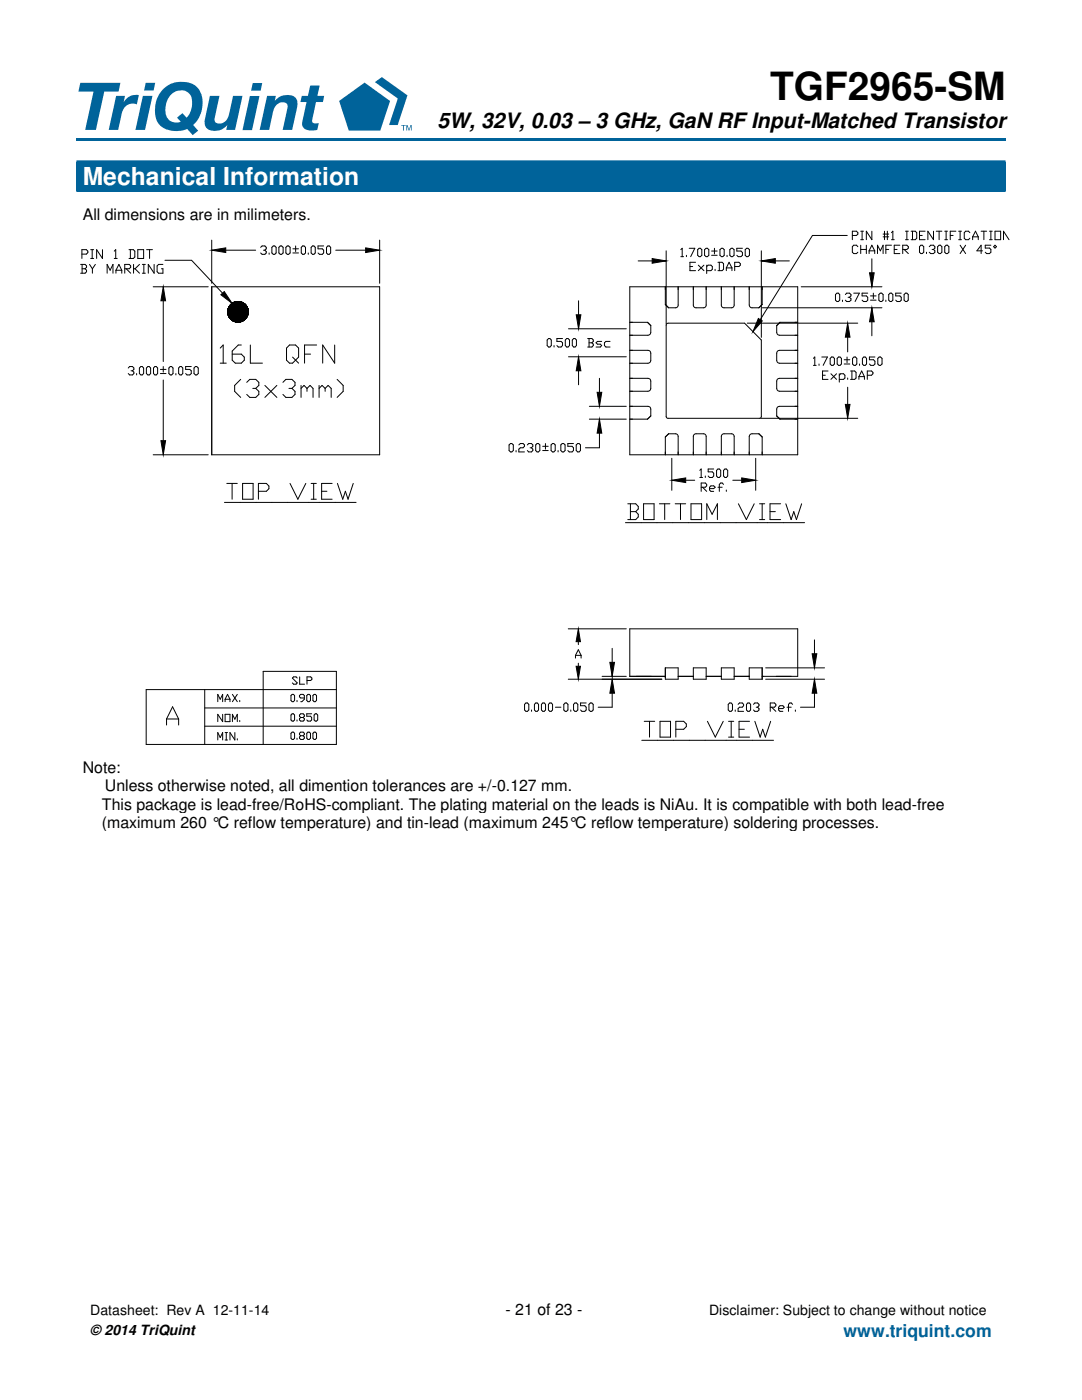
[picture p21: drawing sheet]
<svg xmlns="http://www.w3.org/2000/svg" width="216mm" height="279mm" viewBox="0 0 216 279" stroke-linecap="round" stroke-linejoin="round" font-family="sans-serif">
<defs><g id="words">
<text font-size="7.8" x="153.7" y="20">TGF2965-SM</text>
<text font-size="4.9" fill="#fff" x="16.5" y="37">Mechanical Information</text>
<text font-size="4.2" x="87.3" y="25.6">5W, 32V, 0.03 – 3 GHz, GaN RF Input-Matched Transistor</text>
<text font-size="3.5" fill="#00639a" x="168.3" y="266.7">www.triquint.com</text>
<g font-size="3.2">
<text x="16.5" y="44">All dimensions are in milimeters.</text>
<text x="16.5" y="154.3">Note:</text>
<text x="20.3" y="161.6">This package is lead-free/RoHS-compliant. The plating material on the leads is NiAu. It is compatible with both lead-free</text>
<text x="20.9" y="157.9">Unless otherwise noted, all dimention tolerances are +/-0.127 mm.</text>
<text x="20.3" y="165.2">(maximum 260 °C reflow temperature) and tin-lead (maximum 245°C reflow temperature) soldering processes.</text>
<text x="100.9" y="262.5">- 21 of 23 -</text>
</g>
<g font-size="2.8">
<text x="18" y="262.4">Datasheet: Rev A 12-11-14</text>
<text x="141.5" y="262.4">Disclaimer: Subject to change without notice</text>
<text x="18" y="266.5">© 2014 TriQuint</text>
</g>
</g></defs>
<g fill="#00639a">
<path d="M80.1 25h.8v.1h-.3v1h-.2v-1h-.3z" fill-rule="evenodd"/>
<path d="M81.1 25h.2l.3 .9 .3-.9h.2v1.1h-.1v-1l-.3 1h-.1l-.4-1v1h-.1z" fill-rule="evenodd"/>
<path d="M67.7 20.2l5-3.7 5.1 3.7-1.9 5.9h-6.3z" fill-rule="evenodd"/>
<path d="M74.8 16.4l1.4-1 5.1 3.6-1.9 6h-1.8l1.8-5.3z" fill-rule="evenodd"/>
<path d="M16 16.5h8l-.3 1.8h-2.9l-1.7 7.6h-2.1l1.7-7.6h-3.1z" fill-rule="evenodd"/>
<path d="M23.2 19.1h1.7l-.2 1.3 .4-.6a2.79 2.79 0 0 1 2.6-.8l-.4 1.8a2.22 2.22 0 0 0-3 1.9l-.7 3.2h-1.9z" fill-rule="evenodd"/>
<path d="M41.9 19.1h1.9l-1 4.5a.97 .97 0 0 0 .5 1 .97 .97 0 0 0 1 0 2.36 2.36 0 0 0 1.5-2.2l.7-3.3h1.9l-1.5 6.8h-1.8l.3-.9-.3 .2a2.94 2.94 0 0 1-4 .2 2.18 2.18 0 0 1-.2-1.6z" fill-rule="evenodd"/>
<path d="M53.3 19.1h1.8l-.3 1 .3-.2a2.93 2.93 0 0 1 4-.3 2.3 2.3 0 0 1 .2 1.7l-1 4.6h-1.9l1-4.5a1.06 1.06 0 0 0-.6-.9 1.06 1.06 0 0 0-1.2 .1 2.62 2.62 0 0 0-1.2 2.1l-.7 3.2h-1.9z" fill-rule="evenodd"/>
<path d="M29.1 16.5h1.9l-.4 1.6h-1.9z" fill-rule="evenodd"/>
<path d="M28.5 19.1h1.9l-1.5 6.8h-1.9z" fill-rule="evenodd"/>
<path d="M50.4 16.6h1.9l-.3 1.5h-1.9z" fill-rule="evenodd"/>
<path d="M49.9 19.2h1.9l-1.5 6.8h-1.9z" fill-rule="evenodd"/>
<path d="M32.5 17.9a5.1 5.1 0 0 1 7-.3 5.8 5.8 0 0 1-1 7.4l1 1.1-1 .9-1.1-1.3a5.3 5.3 0 0 1-5.7-.9 5.9 5.9 0 0 1 .8-6.9z" fill-rule="evenodd"/>
</g>
<path d="M34.3 18.7a2.34 2.34 0 0 1 2.4-.6 2.34 2.34 0 0 1 1.6 2 4.3 4.3 0 0 1-1.1 3.4l-.8-.9-1.1 .9 .8 .8a2.17 2.17 0 0 1-3.1-2.1 4.4 4.4 0 0 1 1.3-3.5z" fill-rule="evenodd" fill="#fff"/>
<g fill="#00639a">
<path d="M61.9 17.1h1.9l-.5 2h1.4l-.3 1.3h-1.3l-.8 3.5a.67 .67 0 0 0 .3 .7 .67 .67 0 0 0 .7 0h.3l-.3 1.3a2.94 2.94 0 0 1-2.8-.4l-.2-.9 .9-4.2h-1.3l.3-1.3h1.2z" fill-rule="evenodd"/>
<path d="M15.3 27.7h185.4v.5h-185.4z" fill-rule="evenodd"/>
<path d="M15.3 27.7h185.4v.5h-185.4z" fill-rule="evenodd"/>
</g>
<g fill="#00639a">
<path d="M15.2 32h185.5v6.5h-185.5z"/>
<path d="M15.2 32.4h185.5v5.7h-185.5z"/>
</g>
<g fill="#fff">
<path d="M15.2 38.5h185.5v2.6h-185.5z"/>
<path d="M15.2 44.7h185.5v1.4h-185.5z"/>
<path d="M15.2 41.1h185.5v3.6h-185.5z"/>
<path d="M15.2 148.6h185.5v2.7h-185.5z"/>
<path d="M15.2 46.1h185.5v102.5h-185.5z"/>
<path d="M15.2 151.3h185.5v3.7h-185.5z"/>
<path d="M15.2 155h185.5v3.6h-185.5z"/>
<path d="M15.2 158.6h185.5v3.7h-185.5z"/>
<path d="M15.2 162.3h185.5v3.6h-185.5z"/>
<path d="M15.2 169.6h185.5v7.7h-185.5z"/>
<path d="M15.2 165.9h185.5v3.7h-185.5z"/>
</g>
<g fill="none" stroke="#000" stroke-width=".2">
<path d="M16.1 54.5h.1M16.1 52.8h.9l.3 .3v.2l-.3 .3M16.3 51.6h.1M16.3 49.8h.1M16.3 50.7h.9l.3-.3v-.3l-.3-.3h-.9v1.8M16.4 52.8h.1M16.4 53.6h.1M16.4 52.8v1.7M16.4 53.6h.6M17 54.5h.1M17 53.6h.1M17 52.8h.1"/>
<path d="M17 53.6l.3 .3v.3l-.3 .3h-.9M17.2 49.8h.1M17.2 50.7h.1M17.3 54.2h.1M17.3 53.9h.1M17.3 53.3h.1M17.3 53.1h.1M17.5 50.1h.1M17.5 50.4h.1M17.9 52.8h.1M17.9 52.8l.5 .8M18.1 51.6h.1"/>
<path d="M18.1 49.8h.1M18.1 49.8h.6M18.1 51.6h.6M18.4 51.6h.1M18.4 49.8v1.8M18.4 53.6h.1M18.4 53.6v.9M19 52.8l-.6 .8M19.3 51.6h.1M19.3 49.8h.1M20.4 51.6h.1M20.4 49.8v1.8l-1.1-1.8v1.8"/>
<path d="M21.4 54.5h.1M21.4 52.8h.1M21.4 54.5v-1.7l.6 1.1 .5-1.1v1.7M22 53.9h.1M22.5 52.8h.1M22.8 51.6h.1M22.8 51.6h.6M22.8 50.1l.3-.3v1.8M23.1 51.6h.1M23.1 49.8h.1M23.1 54.5h.1M23.1 53.9h.1"/>
<path d="M23.1 53.9v.6M23.1 53.9l.6-1.1 .6 1.1M23.1 53.9h1.2M23.7 52.8h.1M24.3 53.9h.1M24.3 53.9v.6M24.9 54.5h.1M24.9 52.8h.1M24.9 53.6h.9l.3-.3v-.2l-.3-.3h-.9v1.7M25.2 53.6h.1M25.2 53.6l.9 .9M25.7 51.6h.1"/>
<path d="M25.7 49.8h.9l.3 .3v1.2l-.3 .3h-.9M25.8 52.8h.1M25.8 53.6h.1M26 49.8h.1M26 49.8v1.8M26.1 53.1h.1M26.1 53.3h.1M26.6 51.6h.1M26.6 49.8h.1M26.6 52.8h.1M26.6 53.6h.1M26.6 53.6h.3"/>
<path d="M26.6 52.8v1.7M26.9 51.3h.1M26.9 50.1h.1M26.9 53.6h.1M26.9 53.6l.9 .9M27.5 51.6h.1M27.5 49.8h.1M27.5 49.8h1.2v1.8h-1.2zM27.8 52.8l-.9 .8M28.4 54.5h.1M28.4 52.8h.1M28.4 54.5h.6"/>
<path d="M28.4 52.8h.6M28.7 51.6h.1M28.7 49.8h.1M28.7 54.5h.1M28.7 52.8v1.7M29.3 49.8h.1M29.3 49.8h1.1M29.6 54.5h.1M29.6 52.8h.1M29.8 51.6h.1M29.8 49.8v1.8M30.6 57.2h11"/>
<path d="M30.8 54.5h.1M30.8 52.8v1.7l-1.2-1.7v1.7M31.3 54.2h.1M31.3 53.1h.1M31.6 54.5h.1M31.6 52.8h.1M32.2 53.6h.1M32.5 53.6h.1M32.5 54.5h.1M32.5 52.8h-.9l-.3 .3v1.1l.3 .3h.9v-.9h-.3M32.6 57.2l.4 2.8h-.9zM32.9 51.9h5.3l6.2 6.6"/>
<path d="M41.6 57.2h.1M42.2 57.2h.1M42.2 56.5h.1M42.2 49.9l2.8-.4v.9zM42.2 49.9h.1M42.2 57.2h33.6v33.6h-33.6zM42.2 47.9v8.6M44.1 58.8l.6-.6 1.6 2.3zM44.4 58.5h.1M45 49.9h.1M45 49.9h6M52 50.5h.1"/>
<path d="M52 49.4l.3-.3h.6l.2 .3v.3l-.2 .2M52.3 50.8h.1M52.3 49.1h.1M52.6 49.9h.3M52.9 50.8h.1M52.9 49.9h.1M52.9 49.1h.1M52.9 49.9l.2 .3v.3l-.2 .3h-.6l-.3-.3M53.1 50.5h.1M53.1 50.2h.1M53.1 49.7h.1M53.1 49.4h.1"/>
<path d="M53.7 50.8h.1M53.7 50.5v.3M54.3 50.5h.1M54.3 49.4h.1M54.3 49.4l.2-.3h.3l.3 .3v1.1l-.3 .3h-.3l-.2-.3zM54.5 50.8h.1M54.5 49.1h.1M54.8 49.1h.1M54.8 50.8h.1M55.1 49.4h.1M55.1 50.5h.1M55.6 50.5h.1"/>
<path d="M55.6 49.4h.1M55.6 49.4l.3-.3h.3l.3 .3v1.1l-.3 .3h-.3l-.3-.3zM55.9 50.8h.1M55.9 49.1h.1M56.2 49.1h.1M56.2 50.8h.1M56.5 49.4h.1M56.5 50.5h.1M57 50.5h.1M57 49.4h.1M57 49.4l.3-.3h.3l.3 .3v1.1l-.3 .3h-.3l-.3-.3zM57.3 50.8h.1"/>
<path d="M57.3 49.1h.1M57.6 49.1h.1M57.6 50.8h.1M57.9 49.4h.1M57.9 50.5h.1M58.4 50.5h.1M58.4 49.7h.1M58.4 50.5h1.2M58.4 49.7h1.2M59 50.2h.1M59 49.1v1.1M60.1 50.5h.1"/>
<path d="M60.1 49.4h.1M60.1 49.4l.3-.3h.3l.3 .3v1.1l-.3 .3h-.3l-.3-.3zM60.4 50.8h.1M60.4 49.1h.1M60.7 49.1h.1M60.7 50.8h.1M61 49.4h.1M61 50.5h.1M61.5 50.8h.1M61.5 50.5v.3M62.1 50.5h.1M62.1 49.4h.1"/>
<path d="M62.1 49.4l.3-.3h.2l.3 .3v1.1l-.3 .3h-.2l-.3-.3zM62.4 50.8h.1M62.4 49.1h.1M62.6 49.1h.1M62.6 50.8h.1M62.9 49.4h.1M62.9 50.5h.1M63.5 50.5h.1M63.5 49.7h.1M63.5 49.1h.1M63.8 50.8h.1M64.3 50.8h.1"/>
<path d="M64.3 49.7h.1M64.6 50.5h.1M64.6 49.9h.1M64.6 49.1h-1.1v.6h.8l.3 .2v.6l-.3 .3h-.5l-.3-.3M65.2 50.5h.1M65.2 49.4h.1M65.2 49.4l.2-.3h.3l.3 .3v1.1l-.3 .3h-.3l-.2-.3zM65.4 50.8h.1M65.4 49.1h.1M65.7 49.1h.1M65.7 50.8h.1M66 49.4h.1"/>
<path d="M66 50.5h.1M67 49.9h6M73 49.9h.1M73 49.5l2.8 .4-2.8 .5zM75.8 57.2h.1M75.8 56.5h.1M75.8 47.9v8.6M125.7 57.2h33.5v33.6h-33.5zM127.3 52.1h5.6M130.1 51.6l2.8 .5-2.8 .4zM132.8 57.2h.1M132.8 57.8h.1"/>
<path d="M132.8 57.2v3.6l.6 .6h1.5l.4-.3v-3.9M132.9 52.1h.1M132.9 50.1v14.5M135.3 57.2h.1M135.8 51.2h.1M135.8 51.2h.6M135.8 49.8l.3-.2v1.6M136.1 51.2h.1M136.1 49.6h.1M137 51.2h.1M137 50.9v.3M137.5 49.6h.1"/>
<path d="M137.5 49.6h1.1l-.8 1.6M137.7 54h.1M137.7 52.3h.1M137.7 53.2h.1M137.7 53.2h.5M138.3 57.8h.1M138.3 57.2v3.8l.2 .3 .3 .1h1.6l.4-.2 .1-4M138.6 49.6h.1M138.8 54h.1M138.8 52.3h-1.1v1.7h1.1M139.2 50.9h.1M139.2 49.8h.1"/>
<path d="M139.3 54h.1M139.3 52.9h.1M139.3 52.9l1.2 1.1M139.5 51.2h.1M139.5 49.6h.1M139.5 49.6h.3l.2 .2v1.1l-.2 .3h-.3l-.3-.3v-1.1zM139.8 49.6h.1M139.8 51.2h.1M140 49.8h.1M140 50.9h.1M140.5 52.9l-1.2 1.1M140.6 50.9h.1"/>
<path d="M140.6 49.8h.1M140.6 49.8l.3-.2h.3l.2 .2v1.1l-.2 .3h-.3l-.3-.3zM140.9 51.2h.1M140.9 49.6h.1M140.9 57.2h.1M141 52.9h.1M141 53.2h.1M141 52.9v1.7M141 53.2l.3-.3h.6l.2 .3v.5l-.2 .3h-.9M141.2 49.6h.1M141.2 51.2h.1M141.3 52.9h.1"/>
<path d="M141.4 49.8h.1M141.4 50.9h.1M141.9 52.9h.1M141.9 54h.1M142 50.9h.1M142 50.1h.1M142 50.1h1.1M142 50.9h1.1M142.1 53.2h.1M142.1 53.7h.1M142.6 50.7h.1M142.6 49.6v1.1"/>
<path d="M142.7 54h.1M142.7 53.7v.3M143.3 54h.1M143.3 52.3h.8l.3 .3v1.1l-.3 .3h-.8M143.5 52.3h.1M143.5 52.3v1.7M143.7 50.9h.1M143.7 49.8h.1M143.7 49.8l.3-.2h.2l.3 .2v1.1l-.3 .3h-.2l-.3-.3zM143.9 57.2h.1M143.9 57.8h.1M143.9 57.2v3.8l.5 .4h1.6l.5-.3v-3.9"/>
<path d="M144 51.2h.1M144 49.6h.1M144.1 54h.1M144.1 52.3h.1M144.2 49.6h.1M144.2 51.2h.1M144.4 53.7h.1M144.4 52.6h.1M144.5 49.8h.1M144.5 50.9h.1M144.9 54h.1M144.9 53.5h.1"/>
<path d="M144.9 53.5v.5M144.9 53.5l.6-1.2 .5 1.2M144.9 53.5h1.1M145.1 51.2h.1M145.1 50.9v.3M145.5 52.3h.1M145.6 50.9h.1M145.6 49.8h.1M145.6 49.8l.3-.2h.3l.3 .2v1.1l-.3 .3h-.3l-.3-.3zM145.9 51.2h.1M145.9 49.6h.1M146 53.5h.1"/>
<path d="M146 53.5v.5M146.2 49.6h.1M146.2 51.2h.1M146.5 49.8h.1M146.5 50.9h.1M146.5 57.2h.1M146.6 54h.1M146.6 52.3h.1M146.6 53.2h.8l.3-.3v-.3l-.3-.3h-.8v1.7M147 50.9h.1M147 50.1h.1M147 49.6h.1"/>
<path d="M147.3 51.2h.1M147.4 52.3h.1M147.4 53.2h.1M147.7 52.6h.1M147.7 52.9h.1M147.8 51.2h.1M147.8 50.1h.1M148.1 50.9h.1M148.1 50.4h.1M148.1 49.6h-1.1v.5h.8l.3 .3v.5l-.3 .3h-.5l-.3-.3M148.7 50.9h.1M148.7 49.8h.1"/>
<path d="M148.7 49.8l.3-.2h.2l.3 .2v1.1l-.3 .3h-.2l-.3-.3zM149 51.2h.1M149 49.6h.1M149.2 49.6h.1M149.2 51.2h.1M149.5 57.8h.1M149.5 57.2v3.7l.1 .3 .4 .2h1.4l.7-.6v-3.6M149.5 49.8h.1M149.5 50.9h.1M151.9 52.1h.1M151.9 52.1l2.8-.5v.9zM151.9 50.1v17.2"/>
<path d="M151.9 52.1h5.6M152.1 57.2h.1M159.2 57.2h.1M159.9 57.2h.1M159.9 57.2h16.1M162.1 47h.1M166.7 59.9h.1M166.7 58.8h.1M166.7 58.8l.3-.3h.3l.3 .3v1.1l-.3 .3h-.3l-.3-.3zM167 58.5h.1M167.3 58.5h.1M167.6 58.8h.1"/>
<path d="M167.6 59.9h.1M168.1 59.9v.3M168.7 59.9h.1M168.7 58.8l.3-.3h.5l.3 .3v.3l-.3 .2M169 58.5h.1M169.1 47h-7l-10.4 16.8M169.2 59.3h.3M169.5 59.3h.1M169.5 58.5h.1M169.5 59.3l.3 .3v.3l-.3 .3h-.5l-.3-.3M169.8 59.9h.1M169.8 59.6h.1"/>
<path d="M169.8 59.1h.1M169.8 58.8h.1M170.1 47.8h.1M170.1 46.1h.1M170.1 50.3h.1M170.1 49.2h.1M170.1 47h.8l.3-.3v-.3l-.3-.3h-.8v1.7M170.3 50.6h.1M170.3 48.9h.1M170.3 58.5h.1M170.3 58.5h1.2l-.9 1.7M170.9 46.1h.1"/>
<path d="M170.9 47h.1M170.9 50.6h.1M170.9 48.9h.1M171.2 46.4h.1M171.2 46.7h.1M171.2 50.3h.1M171.2 49.2l-.3-.3h-.6l-.2 .3v1.1l.2 .3h.6l.3-.3M171.5 58.5h.1M171.7 47.8h.1M171.7 46.1h.1M171.7 50.6h.1M171.7 49.8h.1"/>
<path d="M171.7 46.1h.6M171.7 47.8h.6M171.7 48.9v1.7M171.7 49.8h1.2M172 47.8h.1M172 59.9h.1M172 59.1h.1M172 58.5h.1M172 46.1v1.7M172.9 47.8h.1M172.9 46.1h.1M172.9 48.9h.1"/>
<path d="M172.9 59.1h.1M172.9 48.9v1.7M173.1 59.9h.1M173.1 59.3h.1M173.1 58.5h-1.1v.6h.9l.2 .2v.6l-.2 .3h-.6l-.3-.3M173.4 50.6h.1M173.4 50.1h.1M173.4 50.1v.5M173.4 50.1l.6-1.2 .5 1.2M173.4 50.1h1.1M173.5 54.4h.9l-.4 2.8zM173.7 59.9h.1"/>
<path d="M173.7 59.1h.1M173.7 59.1h1.1M173.7 59.9h1.1M174 47.8h.1M174 48.9h.1M174 57.2h.1M174 46.1v1.7l-1.1-1.7v1.7M174 51.6v5.6M174.3 59.6h.1M174.3 58.5v1.1M174.5 50.1h.1M174.5 50.1v.5"/>
<path d="M175.1 50.6h.1M175.1 48.9h.1M175.1 50.6v-1.7l.6 1.2 .5-1.2v1.7M175.4 59.9h.1M175.4 58.8h.1M175.4 58.8l.2-.3h.3l.3 .3v1.1l-.3 .3h-.3l-.2-.3zM175.6 58.5h.1M175.7 50.1h.1M175.9 58.5h.1M176.2 46.7h.1M176.2 48.9h.1M176.2 58.8h.1"/>
<path d="M176.2 59.9h.1M176.2 47.3h1.1M176.2 46.7h1.1M176.5 47.8h.1M176.5 46.1v1.7M176.8 48.9h.1M176.8 49.8h.1M176.8 49.8h.5M176.8 59.9v.3M177.1 46.1h.1M177.1 46.1v1.7M177.3 47.3h.1"/>
<path d="M177.3 59.9h.1M177.3 58.8h.1M177.3 58.8l.3-.3h.3l.3 .3v1.1l-.3 .3h-.3l-.3-.3zM177.6 58.5h.1M177.9 47.8h.1M177.9 48.9h.1M177.9 58.5h.1M177.9 47.8h.5M177.9 46.4l.3-.3v1.7M177.9 48.9h-1.1v1.7M178.2 47.8h.1M178.2 46.1h.1"/>
<path d="M178.2 58.8h.1M178.2 59.9h.1M178.4 50.6h.1M178.4 48.9h.1M178.4 49.8h.1M178.4 49.8h.6M178.7 59.9h.1M178.7 59.1h.1M178.7 58.5h.1M179.6 50.6h.1M179.6 59.1h.1M179.6 48.9h-1.2v1.7h1.2"/>
<path d="M179.8 59.9h.1M179.8 59.3h.1M179.8 58.5h-1.1v.6h.9l.2 .2v.6l-.2 .3h-.6l-.3-.3M180.1 50.6h.1M180.1 48.9h.1M180.1 49.8h.9l.3-.3v-.3l-.3-.3h-.9v1.7M180.4 49.8h.1M180.4 59.9h.1M180.4 58.8h.1M180.4 58.8l.3-.3h.3l.2 .3v1.1l-.2 .3h-.3l-.3-.3zM180.4 49.8l.9 .8M180.7 47.8h.1"/>
<path d="M180.7 46.1h.1M180.7 58.5h.1M180.7 46.1h.6M180.7 47.8h.6M181 47.8h.1M181 48.9h.1M181 49.8h.1M181 58.5h.1M181 46.1v1.7M181.2 58.8h.1M181.2 59.9h.1M181.3 49.2h.1"/>
<path d="M181.3 49.5h.1M181.8 47.8h.1M181.8 46.1h.8l.3 .3v1.1l-.3 .3h-.8M182.1 46.1h.1M182.1 46.1v1.7M182.6 47.8h.1M182.6 46.1h.1M182.9 47.5h.1M182.9 46.4h.1M183.5 47.8h.1M183.5 46.1h.1M183.5 47h.1"/>
<path d="M183.5 50.3h.1M183.5 49.2h.1M183.5 47h.5M183.7 50.6h.1M183.7 48.9h.1M183.7 48.9h.3l.3 .3v1.1l-.3 .3h-.3l-.2-.3v-1.1zM184 48.9h.1M184 50.6h.1M184.3 49.2h.1M184.3 50.3h.1M184.6 47.8h.1M184.6 46.1h-1.1v1.7h1.1"/>
<path d="M184.9 50.6h.1M184.9 50.3v.3M185.1 47.8h.1M185.1 46.1h.1M185.4 50.3h.1M185.4 49.2l.3-.3h.6l.2 .3v.3l-.2 .3M185.7 50.6h.1M185.7 48.9h.1M186 49.8h.3M186.3 47.8h.1M186.3 50.6h.1M186.3 49.8h.1"/>
<path d="M186.3 48.9h.1M186.3 49.8l.2 .3v.2l-.2 .3h-.6l-.3-.3M186.3 46.1v1.7l-1.2-1.7v1.7M186.5 50.3h.1M186.5 50.1h.1M186.5 49.5h.1M186.5 49.2h.1M186.8 46.1h.1M186.8 46.1h1.1M187.1 50.3h.1M187.1 49.2h.1M187.1 49.2l.3-.3h.3l.2 .3v1.1l-.2 .3h-.3l-.3-.3z"/>
<path d="M187.4 47.8h.1M187.4 50.6h.1M187.4 48.9h.1M187.4 46.1v1.7M187.7 48.9h.1M187.7 50.6h.1M187.9 49.2h.1M187.9 50.3h.1M188.5 47.8h.1M188.5 46.1h.1M188.5 50.3h.1M188.5 49.2h.1"/>
<path d="M188.5 46.1h.6M188.5 47.8h.6M188.8 47.8h.1M188.8 50.6h.1M188.8 48.9h.1M188.8 46.1v1.7M188.8 48.9h.3l.2 .3v1.1l-.2 .3h-.3l-.3-.3v-1.1zM189.1 48.9h.1M189.1 50.6h.1M189.3 49.2h.1M189.3 50.3h.1M189.6 46.1h.1"/>
<path d="M189.6 47h.1M189.6 47h.6M190.7 46.1h.1M190.7 46.1h-1.1v1.7M191.3 47.8h.1M191.3 46.1h.1M191.3 46.1h.6M191.3 47.8h.6M191.6 47.8h.1M191.6 50.6h.1M191.6 48.9h.1M191.6 46.1v1.7"/>
<path d="M191.6 48.9l1.1 1.7M192.4 47.5h.1M192.4 46.4h.1M192.7 47.8h.1M192.7 46.1h.1M192.7 48.9l-1.1 1.7M193.3 47.8h.1M193.3 46.1h.1M193.5 47.5h.1M193.5 46.4l-.2-.3h-.6l-.3 .3v1.1l.3 .3h.6l.2-.3M194.1 47.8h.1M194.1 47.3h.1"/>
<path d="M194.1 47.3h1.1M194.1 47.3v.5M194.1 47.3l.5-1.2 .6 1.2M194.6 46.1h.1M194.9 50.1h.1M195.2 47.3h.1M195.2 47.3v.5M195.8 46.1h.1M195.8 50.6h.1M195.8 48.9h.1M195.8 46.1h1.1M196 50.1h-1.1l.9-1.2v1.7"/>
<path d="M196.3 47.8h.1M196.3 46.1v1.7M196.6 50.3h.1M196.6 49.5h.1M196.6 48.9h.1M196.9 50.6h.1M197.4 47.8h.1M197.4 46.1h.1M197.4 50.6h.1M197.4 49.5h.1M197.4 46.1h.6M197.4 47.8h.6"/>
<path d="M197.7 47.8h.1M197.7 50.3h.1M197.7 49.8h.1M197.7 46.1v1.7M197.7 48.9h-1.1v.6h.8l.3 .3v.5l-.3 .3h-.5l-.3-.3M198.3 49.2h.1M198.5 47.8h.1M198.5 46.1h.1M198.5 49.5h.1M198.5 48.9h.1M198.5 46.1h1.2v1.7h-1.2zM198.5 48.9l.3 .3-.3 .3-.2-.3z"/>
<path d="M198.8 49.2h.1M199.7 47.8h.1M199.7 46.1h.1M200.2 47.8h.1M200.2 46.1h.1M200.2 47.8v-1.7l1.1 1.7M25.6 74.5h.1M25.6 73.4l.3-.2h.5l.3 .2v.3l-.3 .3M25.9 74.8h.1M25.9 73.2h.1M26.1 74h.3M26.4 74.8h.1"/>
<path d="M26.4 74h.1M26.4 73.2h.1M26.4 74l.3 .3v.2l-.3 .3h-.5l-.3-.3M26.7 74.5h.1M26.7 74.3h.1M26.7 73.7h.1M26.7 73.4h.1M27.3 74.8h.1M27.3 74.5v.3M27.8 74.5h.1M27.8 73.4h.1M27.8 73.4l.3-.2h.3l.3 .2v1.1l-.3 .3h-.3l-.3-.3z"/>
<path d="M28.1 74.8h.1M28.1 73.2h.1M28.4 73.2h.1M28.4 74.8h.1M28.7 73.4h.1M28.7 74.5h.1M29.2 74.5h.1M29.2 73.4h.1M29.2 73.4l.3-.2h.3l.3 .2v1.1l-.3 .3h-.3l-.3-.3zM29.5 74.8h.1M29.5 73.2h.1M29.8 73.2h.1"/>
<path d="M29.8 74.8h.1M30.1 73.4h.1M30.1 74.5h.1M30.6 74.5h.1M30.6 73.4h.1M30.9 74.8h.1M30.9 73.2h.1M30.9 73.2h.3l.3 .2v1.1l-.3 .3h-.3l-.3-.3v-1.1zM31.2 73.2h.1M31.2 74.8h.1M31.5 73.4h.1M31.5 74.5h.1"/>
<path d="M32 74.5h.1M32 73.7h.1M32 74.5h1.1M32 73.7h1.1M32.6 60h.1M32.6 74.3h.1M32.6 60v12.2M32.6 73.2v1.1M32.6 75.8v12.1M33.7 74.5h.1M33.7 73.4h.1M34 74.8h.1"/>
<path d="M34 73.2h.1M34 73.2h.2l.3 .2v1.1l-.3 .3h-.2l-.3-.3v-1.1zM34.2 73.2h.1M34.2 74.8h.1M34.5 73.4h.1M34.5 74.5h.1M35.1 74.8h.1M35.1 74.5v.3M35.6 74.5h.1M35.6 73.4h.1M35.9 74.8h.1M35.9 73.2h.1"/>
<path d="M35.9 73.2h.3l.3 .2v1.1l-.3 .3h-.3l-.3-.3v-1.1zM36.2 73.2h.1M36.2 74.8h.1M36.5 73.4h.1M36.5 74.5h.1M37 74.5h.1M37 73.7h.1M37 73.2h.1M37.3 74.8h.1M37.9 74.8h.1M37.9 73.7h.1M38.2 74.5h.1"/>
<path d="M38.2 74h.1M38.2 73.2h-1.2v.5h.9l.3 .3v.5l-.3 .3h-.6l-.3-.3M38.7 74.5h.1M38.7 73.4h.1M39 74.8h.1M39 73.2h.1M39 73.2h.3l.3 .2v1.1l-.3 .3h-.3l-.3-.3v-1.1zM39.3 73.2h.1M39.3 74.8h.1M39.6 73.4h.1M39.6 74.5h.1M43.9 72.5h.1"/>
<path d="M43.9 72.5h1.2M43.9 69.5l.6-.6v3.6M44.5 72.5h.1M44.5 68.9h.1M45.4 62.2h.1M45.4 62.3h.1M45.4 62h.1M45.4 62.1h.1M45.4 62.4h.1M45.4 62.5h.1M45.5 61.8h.1M45.5 61.9h.1"/>
<path d="M45.5 62.5h.1M45.5 62.6h.1M45.5 62.7h.1M45.5 62.6l2.3-2.4-2.3 2.4M45.5 61.7h.1M45.5 61.6h.1M45.5 62.8h.1M45.5 62.9h.1M45.6 61.5h.1M45.6 61.6h.1M45.6 62.9h.1M45.6 63h.1"/>
<path d="M45.6 61.4h.1M45.6 63.1h.1M45.6 61.3h.1M45.7 61.3h.1M45.7 63.1h.1M45.7 63.2h.1M45.7 61.2h.1M45.7 63.3h.1M45.8 61.1h.1M45.8 63.3h.1M45.8 63.4h.1M45.8 61h.1"/>
<path d="M45.8 63.5h.1M45.9 63.5h.1M45.9 60.9h.1M45.9 63.6h.1M46 63.6h.1M46 63.6l2.9-2.9-2.9 3M46 63.7h.1M46.1 63.7h.1M46.1 63.8h.1M46.1 60.7l-.2 .2M46.2 63.8h.1M46.2 60.6l-.3 .3"/>
<path d="M46.2 63.9h.1M46.2 60.6l-.4 .4M46.3 63.9h.1M46.3 63.9l2.9-2.9-2.9 2.9M46.3 60.5l-.5 .6M46.3 70.7h.1M46.3 71.9h.1M46.3 70.1h.1M46.4 63.9h.1M46.4 64h.1M46.4 60.5l-.7 .7 .7-.7M46.5 64h.1"/>
<path d="M46.5 60.4l-.8 .8M46.5 64.1h.1M46.5 60.4l-.8 .9M46.6 64.1h.1M46.6 60.4l-1 .9M46.6 60.3l-1 1.1M46.7 64.1h.1M46.7 64.1l2.7-2.7-2.7 2.8M46.7 60.3l-1.1 1.1M46.7 64.2h.1M46.8 64.2h.1M46.8 64.2l2.6-2.7-2.6 2.7"/>
<path d="M46.8 60.3l-1.2 1.2M46.8 64.2l2.6-2.6-2.5 2.6M46.8 60.3l-1.2 1.3M46.8 76.9h.1M46.8 78.1h.1M46.8 64.2l2.6-2.6-2.5 2.6 2.6-2.5-2.5 2.5M46.9 64.2h.1M46.9 60.3l-1.4 1.3M46.9 72.5h.1M46.9 60.2l-1.4 1.5M47 64.2h.1M47 60.2l-1.5 1.5"/>
<path d="M47 64.2l2.5-2.5-2.4 2.5M47 60.2l-1.5 1.6M47.1 64.2h.1M47.1 64.3h.1M47.1 60.2l-1.6 1.6M47.2 64.3h.1M47.2 60.2l-1.8 1.8 1.8-1.8M47.3 64.3h.1M47.3 60.2l-1.9 1.8 1.9-1.8M47.3 60.2l-1.9 2M47.4 64.3h.1M47.4 60.2l-2 2"/>
<path d="M47.5 64.3h.1M47.5 60.2l-2.1 2.1 2.2-2.1M47.5 68.9h.1M47.6 64.3h.1M47.6 60.2l-2.2 2.2M47.7 64.3h.1M47.7 60.2l-2.3 2.2M47.7 60.2l-2.3 2.3 2.4-2.3M47.8 64.3h.1M47.8 64.3l1.7-1.8-1.7 1.8M47.9 64.2h.1M47.9 60.2l-2.4 2.4 2.4-2.4"/>
<path d="M47.9 60.2l-2.4 2.5M48 64.2h.1M48 60.2l-2.5 2.5M48 64.2l1.5-1.6-1.6 1.6M48 75.7h.1M48 75.7l-1.2 1.2v1.2l1.2 1.2M48 60.2l-2.5 2.7M48.1 64.2h.1M48.2 70.7h.1M48.2 72.5h.1M48.2 64.2h.1M48.2 68.9h-.7l-1.2 1.2v1.8l.6 .6h1.3l.5-.6v-.6l-.5-.6h-1.9"/>
<path d="M48.2 60.3l-2.6 2.6M48.2 64.2l1.2-1.3-1.2 1.3M48.2 64.1h.1M48.2 64.1l1.2-1.1-1.1 1.1M48.3 64.1h.1M48.3 60.3l-2.7 2.6M48.3 60.3l-2.7 2.8 2.8-2.7M48.4 64.1h.1M48.4 60.4l-2.7 2.8M48.5 64.1h.1M48.5 64h.1M48.5 60.4l-2.8 2.8"/>
<path d="M48.5 60.5l-2.8 2.7M48.5 60.5l-2.8 2.8M48.6 64h.1M48.6 60.5l-2.9 2.8M48.6 60.5l-2.8 2.9zM48.6 63.9h.1M48.7 60.5l-2.9 2.9M48.7 63.9h.1M48.7 60.6l-2.8 2.9 2.9-2.9-2.9 2.9M48.7 71.3h.1M48.7 71.9h.1M48.8 63.8h.1"/>
<path d="M48.8 60.7l-2.9 2.9 3-2.9M48.9 63.8h.1M48.9 60.7l-2.9 2.9 3-2.8-2.9 2.9M49 60.9l-2.9 2.8M49 60.9l-2.9 2.9M49 63.6l-.1 .2M49 60.9l-2.9 2.9 3-2.9M49.1 60.9l-2.9 2.9M49.1 63.5l-.3 .3M49.1 60.9l-2.9 3M49.1 61l-2.8 2.9M49.2 61l-2.9 2.9"/>
<path d="M49.2 61.1l-2.8 2.8M49.2 63.4l-.6 .5M49.2 78.7h.1M49.2 76.3l.6-.6h1.2l.6 .6v.6l-.6 .6M49.3 63.3l-.8 .7M49.3 61.2l-2.9 2.8 2.8-2.9-2.8 2.8M49.3 61.2l-2.8 2.9zM49.3 63.2l-.8 .9M49.3 61.3l-2.7 2.8M49.3 63.1l-.9 1M49.4 61.4l-2.7 2.7M49.4 63.1l-1.1 1 1.1-1"/>
<path d="M49.4 61.5l-2.6 2.7M49.4 62.8l-1.3 1.4 1.4-1.4M49.4 62.9l-1.3 1.3M49.5 62.7l-1.5 1.5M49.5 61.9l-2.3 2.4 2.3-2.4-2.2 2.4M49.5 62.6l-1.7 1.7M49.5 62.6l-1.6 1.6M49.5 62l-2.2 2.3 2.2-2.3M49.5 62.4l-1.8 1.9M49.5 62.5l-1.8 1.8M49.5 62.5l-1.7 1.8M49.6 62.2h.1"/>
<path d="M49.6 62.2l-2.2 2.1 2.2-2.2-2.3 2.2M49.6 62.3l-2.1 2M49.6 62.3l-2 2M49.8 79.3h.1M49.8 75.7h.1M50 68.9h.1M50 72.5h.1M50 68.9v3.6h2.4M50.4 77.5h.6M51 79.3h.1M51 77.5h.1M51 75.7h.1"/>
<path d="M51 77.5l.6 .6v.6l-.6 .6h-1.2l-.6-.6M51.6 78.7h.1M51.6 78.1h.1M51.6 76.9h.1M51.6 76.3h.1M52.9 79.3h.1M52.9 76.9h.1M52.9 76.9l2.3 2.4M55.2 76.9l-2.3 2.4M56.5 78.7h.1M56.5 76.3l.5-.6h1.3l.6 .6v.6l-.6 .6M57 79.3h.1"/>
<path d="M57 75.7h.1M57.2 69.5h.1M57.2 71.9h.1M57.7 77.5h.6M57.8 72.5h.1M57.8 68.9h.1M57.8 68.9h1.2l.6 .6v1.8l-1.2 1.2h-.6l-.6-.6v-2.4zM58.3 79.3h.1M58.3 77.5h.1M58.3 75.7h.1M58.3 77.5l.6 .6v.6l-.6 .6h-1.3l-.5-.6M58.4 72.5h.1"/>
<path d="M58.4 71.3h.1M58.4 71.3l1.2 1.2M58.9 78.7h.1M58.9 78.1h.1M58.9 76.9h.1M58.9 76.3h.1M59 68.9h.1M59.6 71.3h.1M59.6 69.5h.1M60.1 76.9h.1M60.1 77.5h.1M60.1 76.9v2.4"/>
<path d="M60.1 77.5l.6-.6 .6 .6M60.7 76.9h.1M60.8 68.9h.1M60.8 70.7h.1M60.8 70.7h1.2M61.3 77.5h.1M61.3 77.5v.6M61.3 77.5l.6-.6 .6 .6v1.8M61.9 76.9h.1M62.5 77.5h.1M63.2 68.9h.1M63.2 68.9h-2.4v3.6"/>
<path d="M63.7 76.9h.1M63.7 77.5h.1M63.7 76.9v2.4M63.7 77.5l.6-.6 .6 .6M64.3 76.9h.1M64.4 72.5h.1M64.4 68.9h.1M64.9 77.5h.1M64.9 77.5v.6M64.9 77.5l.6-.6 .6 .6v1.8M65.5 76.9h.1M66.1 77.5h.1"/>
<path d="M66.8 72.5h.1M66.8 68.9v3.6l-2.4-3.6v3.6M67.3 75.7h.1M67.3 75.7l1.2 1.2v1.2l-1.2 1.2M68.5 76.9h.1M68.5 78.1h.1M109.2 69h.1M109.2 67.9h.1M109.5 69.3h.1M109.5 67.6h.1M109.5 67.6h.2l.3 .3v1.1l-.3 .3h-.2l-.3-.3v-1.1zM109.7 67.6h.1"/>
<path d="M109.7 69.3h.1M110 67.9h.1M110 69h.1M110.6 69.3h.1M110.6 69v.3M111.1 69h.1M111.1 68.1h.1M111.1 67.6h.1M111.4 69.3h.1M112 69.3h.1M112 68.1h.1M112.2 69h.1"/>
<path d="M112.2 68.4h.1M112.2 67.6h-1.1v.5h.9l.2 .3v.6l-.2 .3h-.6l-.3-.3M112.8 69h.1M112.8 67.9h.1M113.1 69.3h.1M113.1 67.6h.1M113.1 67.6h.2l.3 .3v1.1l-.3 .3h-.2l-.3-.3v-1.1zM113.3 67.6h.1M113.3 69.3h.1M113.4 65.6h11.6M113.4 71.2h11.6M113.6 67.9h.1"/>
<path d="M113.6 69h.1M114.2 69h.1M114.2 67.9h.1M114.5 69.3h.1M114.5 67.6h.1M114.5 67.6h.2l.3 .3v1.1l-.3 .3h-.2l-.3-.3v-1.1zM114.7 67.6h.1M114.7 69.3h.1M115 62.8h.9l-.5 2.8zM115 67.9h.1M115 69h.1M115.4 65.6h.1"/>
<path d="M115.4 71.2h.1M115.4 71.2l.5 2.8h-.9zM115.4 60v5.6M115.4 71.2v5.6M117.3 69.3h.1M117.3 67.6h.8l.3 .3v.2l-.3 .3M117.5 67.6h.1M117.5 68.4h.1M117.5 67.6v1.7M117.5 68.4h.6M118.1 69.3h.1M118.1 68.4h.1"/>
<path d="M118.1 67.6h.1M118.1 68.4l.3 .3v.3l-.3 .3h-.8M118.4 69h.1M118.4 68.7h.1M118.4 68.1h.1M118.4 67.9h.1M118.9 69.3h.1M118.9 68.4h.1M119.1 78.3h1l-.5 2.8zM119.2 68.7h.1M119.2 68.1h.1M119.6 75.5v5.6"/>
<path d="M119.8 69.3h.1M119.8 68.7h.1M120.1 69h.1M120.1 68.1h-.9l-.3 .3 .3 .3h.6l.3 .3-.3 .3h-.9M120.6 68.4h.1M120.6 69h.1M120.9 68.1h.1M120.9 69.3h.1M121.7 68.1h.1M121.7 68.1h-.8l-.3 .3v.6l.3 .3h.8M125 65.6h.1M125 71.2h.1"/>
<path d="M125.7 65.6h.1M125.7 71.2h.1M125.7 64.3h.1M125.7 75.5h.1M125.7 72.5h.1M125.7 69.9h.1M125.7 64.3h3.5l.7 .7-.1 1.4-.3 .5h-3.8M125.7 75.5h3.6l.4 .2 .2 .4v1.4l-.3 .5-3.9 .1M125.7 69.9h3.6l.4 .2 .2 .4v1.4l-.2 .4-.2 .2h-3.8M126.2 66.9h.1M126.2 72.5h.1M126.2 78.1h.1"/>
<path d="M129.2 64.3h.1M129.3 66.9h.1M129.3 78.1h.1M129.3 69.9h.1M129.3 72.5h.1M129.9 65h.1M129.9 76.1h.1M129.9 70.5h.1M129.9 71.9h.1M132.8 60.8h.1M132.9 64.6h.1M132.9 65.3h.1"/>
<path d="M132.9 64.9h.1M133 64.6l.3-.1h15.3l3.3 3.4v15.3l-.1 .2-.2 .1h-18.4l-.2-.1-.1-.2v-18.4zM133.3 64.5h.1M133.4 61.4h.1M134.8 61.4h.1M135.3 60.9h.1M138.3 60.9h.1M140.4 61.4h.1M143.9 60.9h.1M144.5 61.4h.1M145.9 61.4h.1M146.5 60.9h.1"/>
<path d="M148.4 64.5h.1M148.6 64.5h.1M149.1 64.5h.1M149.1 64.5h22.1M149.5 60.9h.1M151.3 63.6l.8 .5-1.9 2.1zM151.4 61.4h.1M151.7 63.8h.1M151.9 67.3h.1M151.9 68h.1M151.9 67.9h.1M152.1 60.8h.1"/>
<path d="M152.1 61.4h.1M152.1 61.4h23.9M155 65h.1M155 66.3h.1M155 71.9h.1M155 77.5h.1M155 76.1h.1M155.6 66.9h.1M155.6 69.9h.1M155.6 78.1h.1M155.6 75.5h.1M155.6 64.3h.1"/>
<path d="M158.6 75.5h.1M158.6 69.9h.1M158.6 64.3h.1M159.2 64.3h.1M159.2 72.5h.1M159.2 75.5h.1M159.2 78.1h.1M159.2 66.9h.1M159.2 64.3h-3.6l-.6 .7v1.3l.3 .6h3.9M159.2 69.9h-3.6l-.4 .1-.2 .5v1.4l.3 .6h3.9M159.2 75.5h-3.6l-.5 .2-.1 .4v1.4l.3 .5 3.9 .1M162.3 72.9h.1"/>
<path d="M162.3 72.9h.6M162.3 71.5l.3-.3v1.7M162.6 72.9h.1M162.6 71.2h.1M163.4 72.9h.1M163.4 72.6v.3M164 71.2h.1M164 71.2h1.1l-.8 1.7M164.1 75.7h.1M164.1 74h.1M164.1 74.9h.1M164.1 74.9h.6"/>
<path d="M165.1 71.2h.1M165.2 75.7h.1M165.2 74h-1.1v1.7h1.1M165.7 72.6h.1M165.7 71.5h.1M165.7 71.5l.2-.3h.3l.3 .3v1.1l-.3 .3h-.3l-.2-.3zM165.8 75.7h.1M165.8 74.6h.1M165.8 74.6l1.1 1.1M165.9 72.9h.1M165.9 71.2h.1M166.2 71.2h.1"/>
<path d="M166.2 72.9h.1M166.5 71.5h.1M166.5 72.6h.1M166.9 74.6l-1.1 1.1M167 60.2h.1M167 72.6h.1M167 71.5h.1M167 71.5l.3-.3h.3l.3 .3v1.1l-.3 .3h-.3l-.3-.3zM167.3 60.2h.1M167.3 72.9h.1M167.3 71.2h.1M167.5 74.6h.1"/>
<path d="M167.5 74.9h.1M167.5 74.9l.2-.3h.6l.3 .3v.5l-.3 .3h-.8M167.5 74.6v1.7M167.6 71.2h.1M167.6 72.9h.1M167.7 74.6h.1M167.9 71.5h.1M167.9 72.6h.1M168.1 60.2h.1M168.3 74.6h.1M168.3 75.7h.1M168.4 72.6h.1"/>
<path d="M168.4 71.8h.1M168.4 72.6h1.2M168.4 71.8h1.2M168.6 74.9h.1M168.6 75.4h.1M169 60.2h.1M169 72.4h.1M169 71.2v1.2M169.1 67.3h.1M169.1 64.5l.5 2.8h-.9zM169.1 75.7h.1M169.1 67.3v2.9"/>
<path d="M169.1 75.4v.3M169.1 77.3v3.4M169.5 60.2h.1M169.7 75.7h.1M169.7 74h.8l.3 .3v1.1l-.3 .3h-.8M170 74h.1M170 74v1.7M170.1 72.6h.1M170.1 71.5h.1M170.1 71.5l.3-.3h.3l.3 .3v1.1l-.3 .3h-.3l-.3-.3zM170.4 72.9h.1M170.4 71.2h.1"/>
<path d="M170.5 75.7h.1M170.5 74h.1M170.7 71.2h.1M170.7 72.9h.1M170.8 75.4h.1M170.8 74.3h.1M171 71.5h.1M171 72.6h.1M171.4 75.7h.1M171.4 75.2h.1M171.4 75.2v.5M171.4 75.2l.5-1.2 .6 1.2"/>
<path d="M171.4 75.2h1.1M171.5 72.9h.1M171.5 72.6v.3M171.9 74h.1M172.1 72.6h.1M172.1 71.5h.1M172.3 60.2h.1M172.4 72.9h.1M172.4 71.2h.1M172.4 71.2h.2l.3 .3v1.1l-.3 .3h-.2l-.3-.3v-1.1zM172.5 75.2h.1M172.5 75.2v.5"/>
<path d="M172.6 71.2h.1M172.6 72.9h.1M172.9 60.2h.1M172.9 71.5h.1M172.9 72.6h.1M173.1 75.7h.1M173.1 74h.1M173.1 74.9h.8l.3-.3v-.3l-.3-.3h-.8v1.7M173.5 72.6h.1M173.5 71.8h.1M173.5 71.2h.1M173.8 72.9h.1"/>
<path d="M173.9 74h.1M173.9 74.9h.1M174 61.4h.1M174 61.4l.4 2.8h-.9zM174 61.4v5.6M174.2 74.3h.1M174.2 74.6h.1M174.3 72.9h.1M174.3 71.8h.1M174.6 72.6h.1M174.6 72.1h.1M174.6 71.2h-1.1v.6h.8l.3 .3v.5l-.3 .3h-.5l-.3-.3"/>
<path d="M175.2 72.6h.1M175.2 71.5h.1M175.2 71.5l.2-.3h.3l.3 .3v1.1l-.3 .3h-.3l-.2-.3zM175.4 72.9h.1M175.4 71.2h.1M175.6 60.2h.1M175.7 71.2h.1M175.7 72.9h.1M175.9 60.2h.1M176 71.5h.1M176 72.6h.1M176.8 60.2h.1"/>
<path d="M177.6 60.2h.1M177.9 60.2h.1M179 60.2h.1M179.6 60.2h.1M180.7 60.2h.1M181 60.2h.1M30.6 90.8h11M32.1 87.9h.9l-.4 2.9zM32.6 87.9h.1M32.6 90.8h.1M41.6 90.8h.1M42.2 90.8h.1"/>
<path d="M45.3 96.5h.1M45.3 96.5h2M46.3 99.6h.1M46.3 96.5v3.1M48.4 99.6h.1M48.4 96.5h.1M48.4 96.5h2.1v3.1h-2.1zM50.5 99.6h.1M50.5 96.5h.1M51.6 99.6h.1M51.6 96.5h.1M51.6 98h1.5l.6-.5v-.5l-.6-.5h-1.5v3.1"/>
<path d="M53.1 96.5h.1M53.1 98h.1M53.7 97h.1M53.7 97.5h.1M57.9 96.5h.1M57.9 96.5l1.5 3.1 1.6-3.1M59.4 99.6h.1M62.1 99.6h.1M62.1 96.5h.1M62.1 96.5h1M62.1 99.6h1M62.6 99.6h.1"/>
<path d="M62.6 96.5v3.1M64.2 99.6h.1M64.2 96.5h.1M64.2 98h.1M64.2 98h1M66.3 99.6h.1M66.3 96.5h-2.1v3.1h2.1M67.3 96.5h.1M67.3 96.5l1.1 3.1 .5-1.6 .5 1.6 1.1-3.1M68.4 99.6h.1M68.9 98h.1M69.4 99.6h.1"/>
<path d="M75.8 90.8h.1M101.6 89.9h.1M101.6 88.8h.1M101.6 88.8l.3-.3h.2l.3 .3v1.1l-.3 .3h-.2l-.3-.3zM101.9 90.2h.1M101.9 88.5h.1M102.1 88.5h.1M102.1 90.2h.1M102.4 88.8h.1M102.4 89.9h.1M103 90.2h.1M103 89.9v.3"/>
<path d="M103.5 88.8h.1M103.5 89.6h.1M103.5 90.2h.1M103.5 88.8l.3-.3h.6l.2 .3v.3l-.2 .3h-.6l-.3 .2v.6h1.1M103.8 88.5h.1M103.8 89.4h.1M104.4 88.5h.1M104.4 89.4h.1M104.6 88.8h.1M104.6 89.1h.1M105.2 89.9h.1M105.2 88.8l.3-.3h.5l.3 .3v.3l-.3 .3"/>
<path d="M105.5 90.2h.1M105.5 88.5h.1M105.8 89.4h.2M106 90.2h.1M106 89.4h.1M106 88.5h.1M106 89.4l.3 .2v.3l-.3 .3h-.5l-.3-.3M106.3 89.9h.1M106.3 89.6h.1M106.3 89.1h.1M106.3 88.8h.1M106.9 89.9h.1"/>
<path d="M106.9 88.8h.1M107.2 90.2h.1M107.2 88.5h.1M107.2 88.5h.2l.3 .3v1.1l-.3 .3h-.2l-.3-.3v-1.1zM107.4 88.5h.1M107.4 90.2h.1M107.7 88.8h.1M107.7 89.9h.1M108.3 89.9h.1M108.3 89.1h.1M108.3 89.9h1.1M108.3 89.1h1.1"/>
<path d="M108.8 89.6h.1M108.8 88.5v1.1M110 89.9h.1M110 88.8h.1M110.2 90.2h.1M110.2 88.5h.1M110.2 88.5h.3l.3 .3v1.1l-.3 .3h-.3l-.2-.3v-1.1zM110.5 88.5h.1M110.5 90.2h.1M110.8 88.8h.1M110.8 89.9h.1M111.4 90.2h.1"/>
<path d="M111.4 89.9v.3M111.9 89.9h.1M111.9 88.8h.1M112.2 90.2h.1M112.2 88.5h.1M112.2 88.5h.3l.3 .3v1.1l-.3 .3h-.3l-.3-.3v-1.1zM112.5 88.5h.1M112.5 90.2h.1M112.8 88.8h.1M112.8 89.9h.1M113.3 89.9h.1M113.3 89.1h.1"/>
<path d="M113.3 88.5h.1M113.6 90.2h.1M114.2 90.2h.1M114.2 89.1h.1M114.4 89.9h.1M114.4 89.4h.1M114.4 88.5h-1.1v.6h.9l.2 .3v.5l-.2 .3h-.6l-.3-.3M115 89.9h.1M115 88.8h.1M115 88.8l.3-.3h.2l.3 .3v1.1l-.3 .3h-.2l-.3-.3zM115.3 90.2h.1M115.3 88.5h.1"/>
<path d="M115.5 88.5h.1M115.5 90.2h.1M115.8 88.8h.1M115.8 89.9h.1M116.8 89.4h.1M117.6 81.1h7.4M117.6 83.7h7.4M119.6 89.4h.1M119.6 81.1h.1M119.6 83.7l.5 2.7h-1zM119.6 83.7h.1M119.6 83.7v5.7h-2.8"/>
<path d="M125 81.1h.1M125 83.7h.1M125.7 81.1h.1M125.7 83.7h.1M125.7 90.8h.1M125.7 81.1h3.6l.4 .2 .2 .3v1.4l-.7 .7h-3.5M126.2 83.7h.1M129.2 83.7h.1M129.3 81.1h.1M129.9 83h.1M129.9 81.6h.1M132.8 90.8h.1"/>
<path d="M132.8 87.2h.1M132.8 90.8v-3.6l.6-.6h1.5l.4 .3v3.9M132.9 83.1h.1M133.3 83.5h.1M133.4 86.6h.1M134 91.5h.1M134 95.8l2.8-.4v.9zM134 90.8h.1M134 91.5v6.4M135.3 87.1h.1M135.3 90.2h.1M136.8 95.8h.1"/>
<path d="M136.8 95.8h1.8M138.3 87.1h.1M138.3 90.8h.1M138.3 90.8v-3.8l.5-.4h1.6l.4 .2 .1 4M138.9 86.6h.1M139.6 95.3h.1M139.6 95.3h.6M139.6 93.9l.3-.3v1.7M139.9 95.3h.1M139.9 93.6h.1M139.9 98.1h.1M139.9 96.4h.1"/>
<path d="M139.9 97.2h.8l.3-.2v-.3l-.3-.3h-.8v1.7M140.2 97.2h.1M140.2 97.2l.8 .9M140.4 86.6h.1M140.7 95.3h.1M140.7 96.4h.1M140.7 97.2h.1M140.7 95v.3M140.9 90.8h.1M140.9 87.1h.1M140.9 90.2h.1M141 96.7h.1"/>
<path d="M141 97h.1M141.3 95h.1M141.3 94.2h.1M141.3 93.6h.1M141.6 95.3h.1M141.6 97.5h.1M141.6 97.2h.1M141.6 97.8h.1M141.6 97.5h.8l.3-.3-.3-.2h-.5l-.3 .2v.6l.3 .3h.5M141.9 97h.1M141.9 98.1h.1M142.1 95.3h.1"/>
<path d="M142.1 94.2h.1M142.4 95h.1M142.4 94.4h.1M142.4 97.5h.1M142.4 97h.1M142.4 93.6h-1.1v.6h.8l.3 .2v.6l-.3 .3h-.5l-.3-.3M142.7 97.2h.1M143 95h.1M143 93.9h.1M143 93.9l.3-.3h.2l.3 .3v1.1l-.3 .3h-.2l-.3-.3zM143.3 95.3h.1M143.3 93.6h.1"/>
<path d="M143.3 97.2h.1M143.3 97.2h.8M143.5 93.6h.1M143.5 95.3h.1M143.5 98.1h.1M143.5 96.7h.1M143.8 93.9h.1M143.8 95h.1M143.8 96.4h.1M143.9 90.8h.1M143.9 90.8v-3.8l.5-.4h1.6l.5 .3v3.9M144.1 96.4h.1"/>
<path d="M144.4 95h.1M144.4 93.9h.1M144.4 93.9l.3-.3h.2l.3 .3v1.1l-.3 .3h-.2l-.3-.3zM144.4 96.7l-.3-.3h-.3l-.3 .3v1.4M144.5 86.6h.1M144.7 95.3h.1M144.7 93.6h.1M144.9 93.6h.1M144.9 95.3h.1M144.9 98.1h.1M144.9 97.8v.3M145.2 93.9h.1"/>
<path d="M145.2 95h.1M146.2 95.8h1.8M146.5 87.1h.1M146.5 90.2h.1M148 95.8h.1M148 95.4l2.8 .4-2.8 .5zM149.5 87.1h.1M149.5 90.8h.1M149.5 90.8v-3.7l.1-.3 .4-.2h1.4l.7 .6v3.6M150.1 86.6h.1M150.8 91.5h.1M150.8 90.8h.1"/>
<path d="M150.8 95.8h.1M150.8 91.5v6.4M151.1 83.5h.1M151.4 86.6h.1M151.5 83.5h.1M151.8 83.5h.1M151.8 83.5h19.4M151.9 83.1h.1M152.1 90.8h.1M152.1 87.2h.1M152.1 90.2h.1M155 83h.1"/>
<path d="M155.6 81.1h.1M155.6 83.7h.1M158.6 81.1h.1M159.2 90.8h.1M159.2 83.7h.1M159.2 81.1h-3.6l-.5 .2-.1 .3v1.4l.6 .7h3.6M168.7 80.7h.9l-.5 2.8zM169.1 80.7h.1M169.1 83.5h.1M44.8 100.3h.1M44.8 100.3h26.3M47.9 100.3h.1"/>
<path d="M51.1 100.3h.1M54.3 100.3h.1M57.4 100.3h.1M61.6 100.3h.1M63.7 100.3h.1M66.9 100.3h.1M124.8 104.3h.1M124.8 104.3h35.7M125.3 103.7h.1M125.3 100.5h1.6l.5 .6v.5l-.5 .5M125.8 100.5h.1M125.8 102.1h.1"/>
<path d="M125.8 100.5v3.2M125.8 102.1h1.1M126.9 103.7h.1M126.9 102.1h.1M126.9 100.5h.1M126.9 102.1l.5 .5v.6l-.5 .5h-1.6M127.4 103.2h.1M127.4 102.6h.1M127.4 101.6h.1M127.4 101.1h.1M128 104.3h.1M128.4 103.7h.1"/>
<path d="M128.4 100.5h.1M128.4 100.5h2.1v3.2h-2.1zM130.5 103.7h.1M130.5 100.5h.1M131.1 104.3h.1M131.6 100.5h.1M131.6 100.5h2.1M132.6 103.7h.1M132.6 100.5v3.2M134.3 104.3h.1M134.7 100.5h.1M134.7 100.5h2.1"/>
<path d="M135.8 103.7h.1M135.8 100.5v3.2M137.4 104.3h.1M137.9 103.7h.1M137.9 100.5h.1M137.9 100.5h2.1v3.2h-2.1zM140 103.7h.1M140 100.5h.1M140.6 104.3h.1M141 103.7h.1M141 100.5h.1M141 103.7v-3.2l1.1 2.1 1.1-2.1v3.2"/>
<path d="M142.1 102.6h.1M143.2 100.5h.1M143.7 104.3h.1M146.9 104.3h.1M147.3 100.5h.1M147.3 100.5l1.6 3.2 1.6-3.2M148.9 103.7h.1M151.1 104.3h.1M151.6 103.7h.1M151.6 100.5h.1M151.6 103.7h1M151.6 100.5h1"/>
<path d="M152.1 103.7h.1M152.1 100.5v3.2M153.2 104.3h.1M153.6 103.7h.1M153.6 100.5h.1M153.6 102.1h.1M153.6 102.1h1.1M155.8 103.7h.1M155.8 100.5h-2.2v3.2h2.2M156.3 104.3h.1M156.8 100.5h.1M156.8 100.5l1.1 3.2 .5-1.6 .5 1.6 1.1-3.2"/>
<path d="M157.9 103.7h.1M158.4 102.1h.1M158.9 103.7h.1M29.2 137.6h.1M40.9 137.6h.1M40.9 137.6v11M43.5 138.6h.1M43.9 139.6h.1M44.4 138.6h.1M44.9 139.6h.1M44.9 139.6v.4M44.9 139.6l.5-1 .5 1"/>
<path d="M44.9 139.6h1M45.4 138.6h.1M45.9 139.6h.1M45.9 139.6v.4M46.4 138.6h.1M46.4 138.6l.9 1.4M47.3 138.6l-.9 1.4M47.8 139.8v.2M52.5 134h.1M58.1 139.8h.1M58.1 138.8h.1M58.3 138.6h.1"/>
<path d="M58.3 138.6h.2l.3 .2v1l-.3 .2h-.2l-.2-.2v-1zM58.3 136.3h.1M58.3 135.3h.1M58.5 138.6h.1M58.6 136.5h.1M58.6 135.1h.1M58.8 138.8h.1M58.8 139.8h.1M59.1 136.5h.1M59.1 135.1h.1M59.3 139.8v.2M59.3 136.3h.1"/>
<path d="M59.3 135.3l-.2-.2h-.5l-.3 .2 1 1-.2 .2h-.5l-.3-.2M59.8 139.1h.1M59.8 138.8h.1M59.8 135.1h.1M59.8 136.5h.1M59.8 135.1v1.4h1M60 139.3h.1M60 138.6h.1M60.5 138.6h.1M60.7 139.3h.1M60.7 138.8h.1M60.7 139.6h.1"/>
<path d="M60.7 139.3h-.7l-.2-.2v-.3l.2-.2h.5l.2 .2v.8l-.5 .4h-.2M61.2 139.8h.1M61.2 138.8h.1M61.3 136.5h.1M61.3 135.1h.1M61.3 135.8h.7l.2-.2v-.3l-.2-.2h-.7v1.4M61.4 138.6h.1M61.4 138.6h.3l.3 .2v1l-.3 .2h-.3l-.2-.2v-1zM61.7 138.6h.1M62 138.8h.1M62 139.8h.1M62 135.1h.1"/>
<path d="M62 135.8h.1M62.2 135.3h.1M62.2 135.6h.1M62.4 139.8h.1M62.4 138.8h.1M62.7 138.6h.1M62.7 138.6h.2l.3 .2v1l-.3 .2h-.2l-.3-.2v-1zM62.9 138.6h.1M63.2 138.8h.1M63.2 139.8h.1M67.1 134h.1M67.1 137.6h-37.9v11h37.9v-14.6h-14.6v14.6"/>
<path d="M113.4 135.6h18.7M113.4 125.5h11.6M114.8 131.3h.1M114.8 130.8h.1M114.8 130.8v.5M114.8 130.8l.6-1.1 .6 1.1M114.8 130.8h1.2M115 133h.8l-.4 2.6zM115.4 128.1h.1M115.4 133h.1M115.4 125.5l.4 2.6h-.8zM115.4 129.7h.1"/>
<path d="M115.4 135.6h.1M115.4 128.1v.6M115.4 132.4v.6M116 130.8h.1M116 130.8v.5M120.1 135h4.9M121.7 132.2h.9l-.4 2.8zM122.2 135h.1M122.2 138.3h.1M122.2 135.6l.4 2.7h-.9zM122.2 135.6h.1M122.2 138.3v2.8h-2.8"/>
<path d="M122.2 129.4v5.6M125 135h.1M125 125.5h.1M125.7 125.5h.1M125.7 135h.1M130 135h.1M132.1 135.6h.1M132.8 135.3h.1M132.8 135h.1M132.8 135.6h.1M132.8 135h-7.1v-9.5h33.5v9.5h-7.1M132.8 133.3h2.5v2.3h-2.5z"/>
<path d="M135.3 135.6h.1M135.3 133.3h.1M135.3 135h3M138.3 135.6h.1M138.3 135h.1M138.3 133.3h2.6v2.3h-2.6zM140.9 135.6h.1M140.9 133.3h.1M140.9 135h3M143.9 135.6h.1M143.9 135h.1M143.9 133.3h2.6v2.3h-2.6z"/>
<path d="M146.5 135.6h.1M146.5 133.3h.1M146.5 135h3M149.5 135.6h.1M149.5 135h.1M149.5 133.3h2.6v2.3h-2.6zM152.1 135.6h.1M152.1 133.3h.1M152.3 135h.1M152.8 133.3h.1M152.8 135.6h.1M152.8 133.3h11.7"/>
<path d="M152.8 135.6h11.7M157.9 135h.1M159.2 125.5h.1M159.2 135h.1M162.1 130.5h.9l-.5 2.8zM162.5 133.3h.1M162.5 138.3h.1M162.5 135.6l.5 2.7h-.9zM162.5 135.6h.1M162.5 138.3v2.8h-2.8M162.5 127.7v5.6M29.2 148.6h.1"/>
<path d="M33.2 144.7h.1M33.2 143.5h.1M33.2 143.5v1.2M33.2 143.5l1.2-2.4 1.2 2.4M33.2 143.5h2.4M34.4 141.1h.1M35.6 143.5h.1M35.6 143.5v1.2M40.9 144.9h.1M40.9 141.3h.1M40.9 144.9h26.2M40.9 141.3h26.2"/>
<path d="M43.5 144h.1M43.5 142.6h.1M43.5 147.7h.1M43.5 146.2h.1M43.5 140h.1M43.5 140v-1.4l.4 1 .5-1v1.4M43.5 147.7v-1.5l.4 1 .5-1v1.5M43.9 147.2h.1M44.4 144h.1M44.4 146.2h.1M44.4 142.6v1.4l-.9-1.4v1.4M44.9 144h.1"/>
<path d="M44.9 142.6h.1M44.9 147.7h.1M44.9 146.2h.1M44.9 140h.1M44.9 142.6h1v1.4h-1zM44.9 147.7h.5M44.9 146.2h.5M45.1 147.7h.1M45.1 146.2v1.5M45.9 144h.1M45.9 142.6h.1M45.9 147.7h.1"/>
<path d="M45.9 146.2h.1M46.4 144h.1M46.4 142.6h.1M46.4 140h.1M46.4 144v-1.4l.5 .9 .4-.9v1.4M46.9 143.5h.1M46.9 147.7h.1M46.9 146.2v1.5l-1-1.5v1.5M47.3 142.6h.1M47.3 147.7h.1M47.3 147.4v.3M47.8 144h.1"/>
<path d="M47.8 140h.1M47.8 143.8v.2M58.1 143.7h.1M58.1 142.7h.1M58.1 147.3h.1M58.1 146.3h.1M58.1 146.3l.2-.2h.2l.3 .2v1l-.3 .3h-.2l-.2-.3zM58.3 143.9h.1M58.3 142.5h.1M58.3 140h.1M58.3 147.6h.1M58.3 146.1h.1"/>
<path d="M58.3 142.5h.2l.3 .2v1l-.3 .2h-.2l-.2-.2v-1zM58.5 142.5h.1M58.5 143.9h.1M58.5 140h.1M58.5 146.1h.1M58.5 147.6h.1M58.8 142.7h.1M58.8 143.7h.1M58.8 146.3h.1M58.8 147.3h.1M59.3 143.9h.1M59.3 140h.1"/>
<path d="M59.3 147.6h.1M59.3 143.7v.2M59.3 147.3v.3M59.8 142.9h.1M59.8 142.7h.1M59.8 143.4h.1M59.8 143.7h.1M59.8 146.6h.1M59.8 146.3h.1M59.8 147.1h.1M59.8 147.3h.1M60 143.9h.1"/>
<path d="M60 143.2h.1M60 142.5h.1M60 147.6h.1M60 146.8h.1M60 146.1h.1M60 143.2l-.2 .2v.3l.2 .2h.5l.2-.2v-.3l-.2-.2M60 146.8l-.2-.2v-.3l.2-.2h.5l.2 .2v.3l-.2 .2M60 143.2l-.2-.3v-.2l.2-.2h.5l.2 .2v.2l-.2 .3M60 146.8l-.2 .3v.2l.2 .3h.5l.2-.3v-.2l-.2-.3M60 143.2h.5M60 146.8h.5M60.2 140h.1"/>
<path d="M60.5 143.9h.1M60.5 143.2h.1M60.5 142.5h.1M60.5 147.6h.1M60.5 146.8h.1M60.5 146.1h.1M60.7 143.7h.1M60.7 143.4h.1M60.7 142.7h.1M60.7 142.9h.1M60.7 147.3h.1M60.7 147.1h.1"/>
<path d="M60.7 146.3h.1M60.7 146.6h.1M61.2 143.7h.1M61.2 142.9h.1M61.2 142.5h.1M61.2 147.3h.1M61.2 146.3h.1M61.4 143.9h.1M61.4 140h.1M61.4 147.6h.1M61.4 146.1h.1M61.4 146.1h.3l.3 .2v1l-.3 .3h-.3l-.2-.3v-1z"/>
<path d="M61.7 140h.1M61.7 146.1h.1M61.7 147.6h.1M62 143.9h.1M62 142.9h.1M62 146.3h.1M62 147.3h.1M62.2 143.7h.1M62.2 143.2h.1M62.2 142.5h-1v.4h.8l.2 .3v.5l-.2 .2h-.6l-.2-.2M62.4 147.3h.1M62.4 146.3h.1"/>
<path d="M62.4 146.3l.3-.2h.2l.3 .2v1l-.3 .3h-.2l-.3-.3zM62.7 143.7h.1M62.7 142.7h.1M62.7 140h.1M62.7 147.6h.1M62.7 146.1h.1M62.9 143.9h.1M62.9 142.5h.1M62.9 140h.1M62.9 146.1h.1M62.9 147.6h.1M62.9 142.5h.3l.2 .2v1l-.2 .2h-.3l-.2-.2v-1z"/>
<path d="M63.2 142.5h.1M63.2 143.9h.1M63.2 146.3h.1M63.2 147.3h.1M63.4 142.7h.1M63.4 143.7h.1M104.7 141.7h.1M104.7 140.6h.1M104.9 142h.1M104.9 140.3h.1M104.9 140.3h.3l.3 .3v1.1l-.3 .3h-.3l-.2-.3v-1.1zM105.2 140.3h.1"/>
<path d="M105.2 142h.1M105.5 140.6h.1M105.5 141.7h.1M106.1 142h.1M106.1 141.7v.3M106.6 141.7h.1M106.6 140.6h.1M106.9 142h.1M106.9 140.3h.1M106.9 140.3h.3l.3 .3v1.1l-.3 .3h-.3l-.3-.3v-1.1zM107.2 140.3h.1M107.2 142h.1"/>
<path d="M107.5 140.6h.1M107.5 141.7h.1M108 141.7h.1M108 140.6h.1M108.3 142h.1M108.3 140.3h.1M108.3 140.3h.3l.3 .3v1.1l-.3 .3h-.3l-.3-.3v-1.1zM108.6 140.3h.1M108.6 142h.1M108.9 140.6h.1M108.9 141.7h.1M109.4 141.7h.1"/>
<path d="M109.4 140.6h.1M109.7 142h.1M109.7 140.3h.1M109.7 140.3h.3l.3 .3v1.1l-.3 .3h-.3l-.3-.3v-1.1zM110 140.3h.1M110 142h.1M110.3 140.6h.1M110.3 141.7h.1M110.8 141.1h.1M110.8 141.1h1.1M112.5 141.7h.1M112.5 140.6h.1"/>
<path d="M112.8 142h.1M112.8 140.3h.1M112.8 140.3h.3l.2 .3v1.1l-.2 .3h-.3l-.3-.3v-1.1zM113.1 140.3h.1M113.1 142h.1M113.3 140.6h.1M113.3 141.7h.1M113.9 142h.1M113.9 141.7v.3M114.4 141.7h.1M114.4 140.6h.1M114.7 142h.1"/>
<path d="M114.7 140.3h.1M114.7 140.3h.3l.3 .3v1.1l-.3 .3h-.3l-.3-.3v-1.1zM115 140.3h.1M115 142h.1M115.3 140.6h.1M115.3 141.7h.1M115.8 141.7h.1M115.8 140.8h.1M115.8 140.3h.1M116.1 142h.1M116.7 142h.1M116.7 140.8h.1"/>
<path d="M117 141.7h.1M117 141.1h.1M117 140.3h-1.2v.5h.9l.3 .3v.6l-.3 .3h-.6l-.3-.3M117.5 141.7h.1M117.5 140.6h.1M117.8 142h.1M117.8 140.3h.1M117.8 140.3h.3l.3 .3v1.1l-.3 .3h-.3l-.3-.3v-1.1zM118.1 140.3h.1M118.1 142h.1M118.4 140.6h.1M118.4 141.7h.1"/>
<path d="M122.2 141.1h.1M128.1 147.7h.1M128.1 147.7h26.2M128.5 144h.1M128.5 144h2.1M129.6 147.1h.1M129.6 144v3.1M131.2 147.7h.1M131.7 147.1h.1M131.7 144h.1M131.7 144h2.1v3.1h-2.1zM133.8 147.1h.1"/>
<path d="M133.8 144h.1M134.4 147.7h.1M134.9 147.1h.1M134.9 144h.1M134.9 145.5h1.5l.5-.5v-.5l-.5-.5h-1.5v3.1M136.4 144h.1M136.4 145.5h.1M136.9 144.5h.1M136.9 145h.1M137.5 147.7h.1M140.7 147.7h.1M141.2 144h.1"/>
<path d="M141.2 144l1.5 3.1 1.6-3.1M142.7 147.1h.1M144.9 147.7h.1M145.3 141.7h.1M145.3 140.6h.1M145.3 140.6l.3-.3h.3l.3 .3v1.1l-.3 .3h-.3l-.3-.3zM145.4 147.1h.1M145.4 144h.1M145.4 144h1M145.4 147.1h1M145.6 142h.1M145.6 140.3h.1"/>
<path d="M145.9 140.3h.1M145.9 142h.1M145.9 147.1h.1M145.9 144v3.1M146.2 140.6h.1M146.2 141.7h.1M146.7 142h.1M146.7 141.7v.3M147 147.7h.1M147.3 140.6h.1M147.3 141.4h.1M147.3 142h.1"/>
<path d="M147.3 140.6l.3-.3h.5l.3 .3v.2l-.3 .3h-.5l-.3 .3v.6h1.1M147.5 147.1h.1M147.5 144h.1M147.5 145.5h.1M147.5 145.5h1M147.6 140.3h.1M147.6 141.1h.1M148.1 140.3h.1M148.1 141.1h.1M148.4 140.6h.1M148.4 140.8h.1M148.9 141.7h.1"/>
<path d="M148.9 140.6h.1M149.2 142h.1M149.2 140.3h.1M149.2 140.3h.3l.3 .3v1.1l-.3 .3h-.3l-.3-.3v-1.1zM149.5 140.3h.1M149.5 142h.1M149.6 147.1h.1M149.6 144h-2.1v3.1h2.1M149.8 140.6h.1M149.8 141.7h.1M150.2 147.7h.1M150.3 141.7h.1"/>
<path d="M150.3 140.6l.3-.3h.6l.2 .3v.2l-.2 .3M150.6 144h.1M150.6 142h.1M150.6 140.3h.1M150.6 144l1.1 3.1 .5-1.6 .5 1.6 1.1-3.1M150.9 141.1h.3M151.2 142h.1M151.2 141.1h.1M151.2 140.3h.1M151.2 141.1l.2 .3v.3l-.2 .3h-.6l-.3-.3M151.4 141.7h.1M151.4 141.4h.1"/>
<path d="M151.4 140.8h.1M151.4 140.6h.1M151.7 147.1h.1M152.2 145.5h.1M152.7 147.1h.1M153.7 142h.1M153.7 140.3h.1M153.7 141.1h.8l.3-.3v-.2l-.3-.3h-.8v1.7M154 141.1h.1M154 141.1l.8 .9M154.5 140.3h.1M154.5 141.1h.1"/>
<path d="M154.8 140.6h.1M154.8 140.8h.1M155.4 141.4h.1M155.4 141.1h.1M155.4 141.7h.1M155.4 141.4h.8l.3-.3-.3-.3h-.6l-.2 .3v.6l.2 .3h.6M155.6 140.8h.1M155.6 142h.1M156.2 141.4h.1M156.2 140.8h.1M156.5 141.1h.1M157 141.1h.1"/>
<path d="M157 141.1h.9M157.3 142h.1M157.3 140.6h.1M157.6 140.3h.1M157.9 140.3h.1M158.2 140.6l-.3-.3h-.3l-.3 .3v1.4M158.7 142h.1M158.7 141.7v.3M162.5 141.1h.1"/>
<circle cx="47.5" cy="62.2" r="2.07"/>
</g>
<g fill="#000">
<path d="M44.1 58.8l.6-.6 1.6 2.3zM42.2 49.9l2.8-.4v.9zM73 49.5l2.8 .4-2.8 .5zM130.1 51.6l2.8 .5-2.8 .4zM151.9 52.1l2.8-.5v.9zM173.5 54.4h.9l-.4 2.8zM32.6 57.2l.4 2.8h-.9zM115 62.8h.9l-.5 2.8zM115.4 71.2l.5 2.8h-.9zM119.1 78.3h1l-.5 2.8zM151.3 63.6l.8 .5-1.9 2.1zM169.1 64.5l.5 2.8h-.9z"/>
<path d="M174 61.4l.4 2.8h-.9zM32.1 87.9h.9l-.4 2.9zM119.6 83.7l.5 2.7h-1zM134 95.8l2.8-.4v.9zM148 95.4l2.8 .4-2.8 .5zM168.7 80.7h.9l-.5 2.8zM115 133h.8l-.4 2.6zM115.4 125.5l.4 2.6h-.8zM121.7 132.2h.9l-.4 2.8zM122.2 135.6l.4 2.7h-.9zM162.1 130.5h.9l-.5 2.8zM162.5 135.6l.5 2.7h-.9z"/>
</g>
<use href="#words"/>
</svg>
